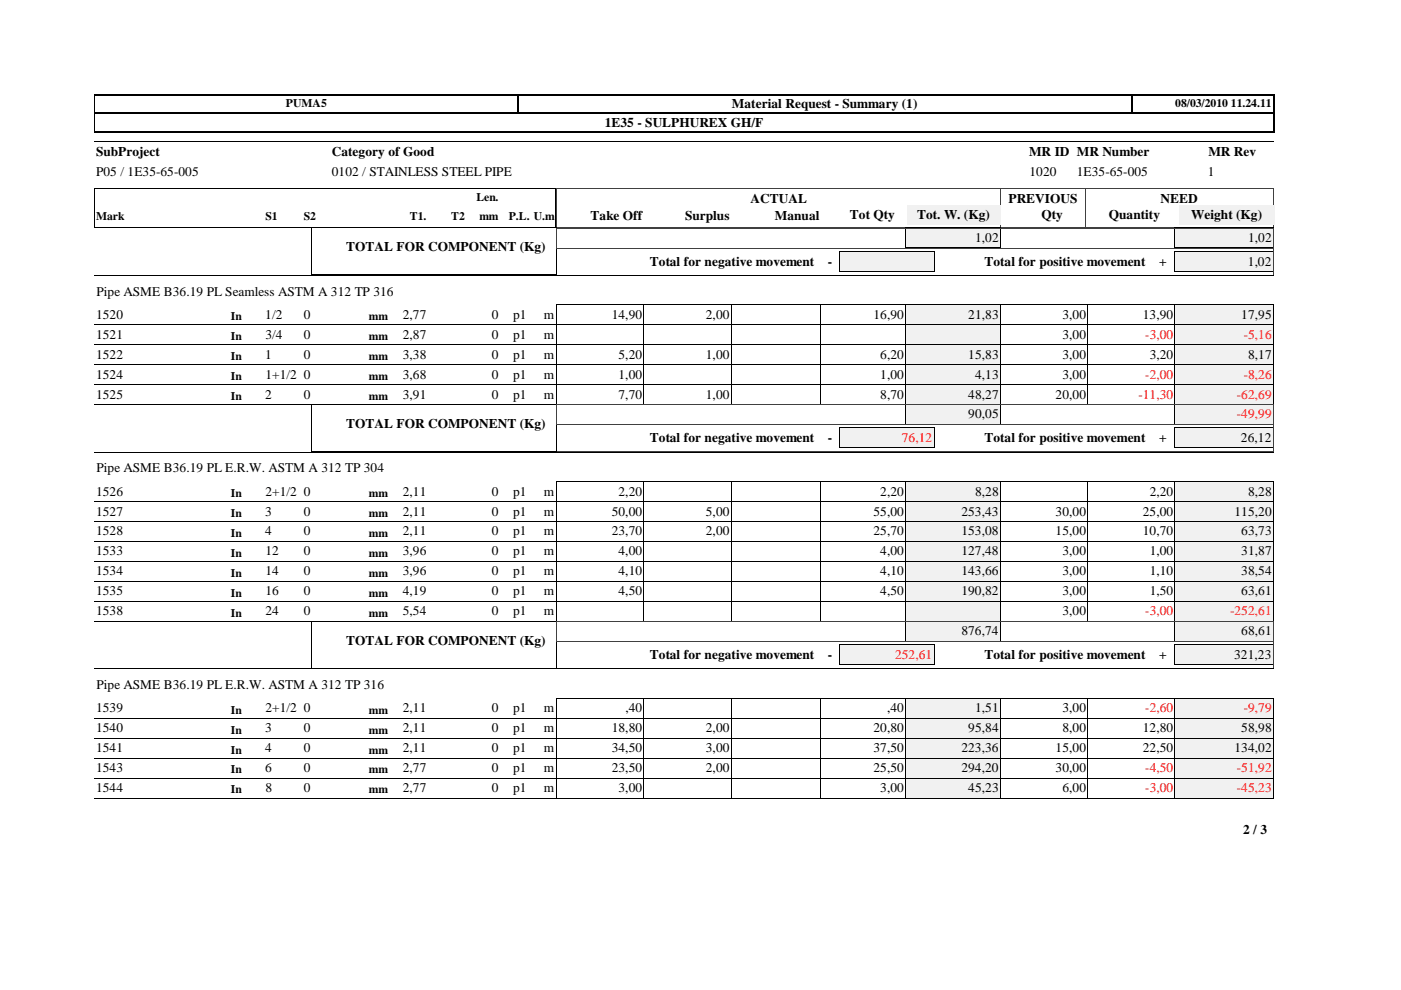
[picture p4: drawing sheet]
<svg xmlns="http://www.w3.org/2000/svg" width="297mm" height="210mm" viewBox="0 0 297 210" stroke-linecap="round" stroke-linejoin="round" font-family="sans-serif">
<defs><g id="words">
<g font-size="2.8">
<text x="155.2" y="22.9">Material Request - Summary (1)</text>
<text x="128.2" y="26.8">1E35 - SULPHUREX GH/F</text>
<text x="20.4" y="33.1">SubProject</text>
<text x="70.4" y="33">Category of Good</text>
<text x="218.2" y="33">MR ID MR Number</text>
<text x="256.2" y="33">MR Rev</text>
<text x="20.4" y="37.3">P05 / 1E35-65-005</text>
<text x="70.4" y="37.2">0102 / STAINLESS STEEL PIPE</text>
<text x="218.3" y="37.2">1020</text>
<text x="228.3" y="37.2">1E35-65-005</text>
<text x="256.1" y="37.2">1</text>
<text x="125.2" y="46.7">Take Off</text>
<text x="145.2" y="46.7">Surplus</text>
<text x="159.1" y="43">ACTUAL</text>
<text x="164.3" y="46.7">Manual</text>
<text x="180.2" y="46.4">Tot Qty</text>
<text x="194.4" y="46.4">Tot. W. (Kg)</text>
<text x="213.8" y="43">PREVIOUS</text>
<text x="220.8" y="46.4">Qty</text>
<text x="235.1" y="46.4">Quantity</text>
<text x="246.1" y="43">NEED</text>
<text x="252.6" y="46.4">Weight (Kg)</text>
<text x="73.4" y="53.3">TOTAL FOR COMPONENT (Kg)</text>
<text x="206.8" y="51.3">1,02</text>
<text x="264.6" y="51.3">1,02</text>
<text x="137.7" y="56.3">Total for negative movement</text>
<text x="175.5" y="56.3">-</text>
<text x="208.7" y="56.3">Total for positive movement</text>
<text x="245.7" y="56.3">+</text>
<text x="264.5" y="56.3">1,02</text>
<text x="20.4" y="62.7">Pipe ASME B36.19 PL Seamless ASTM A 312 TP 316</text>
<text x="20.4" y="67.6">1520</text>
<text x="20.4" y="71.8">1521</text>
<text x="56.3" y="67.6">1/2</text>
<text x="56.3" y="71.8">3/4</text>
<text x="64.4" y="67.6">0</text>
<text x="64.4" y="71.8">0</text>
<text x="85.4" y="67.6">2,77</text>
<text x="85.4" y="71.8">2,87</text>
<text x="104.3" y="67.6">0</text>
<text x="104.3" y="71.8">0</text>
<text x="108.8" y="67.6">p1</text>
<text x="108.8" y="71.8">p1</text>
<text x="115.3" y="67.6">m</text>
<text x="115.3" y="71.8">m</text>
<text x="129.7" y="67.6">14,90</text>
<text x="149.6" y="67.6">2,00</text>
<text x="185.2" y="67.6">16,90</text>
<text x="205.3" y="67.6">21,83</text>
<text x="225.3" y="67.6">3,00</text>
<text x="225.3" y="71.8">3,00</text>
<text x="242.3" y="67.6">13,90</text>
<text x="263.2" y="67.6">17,95</text>
<text x="20.4" y="76">1522</text>
<text x="56.3" y="76">1</text>
<text x="64.4" y="76">0</text>
<text x="85.4" y="76">3,38</text>
<text x="104.3" y="76">0</text>
<text x="108.8" y="76">p1</text>
<text x="115.3" y="76">m</text>
<text x="131.1" y="76">5,20</text>
<text x="149.6" y="76">1,00</text>
<text x="186.6" y="76">6,20</text>
<text x="205.3" y="76">15,83</text>
<text x="225.3" y="76">3,00</text>
<text x="243.8" y="76">3,20</text>
<text x="264.6" y="76">8,17</text>
<text x="20.4" y="80.3">1524</text>
<text x="56.3" y="80.3">1+1/2 0</text>
<text x="85.4" y="80.3">3,68</text>
<text x="104.3" y="80.3">0</text>
<text x="108.8" y="80.3">p1</text>
<text x="115.3" y="80.3">m</text>
<text x="131.1" y="80.3">1,00</text>
<text x="186.6" y="80.3">1,00</text>
<text x="206.8" y="80.3">4,13</text>
<text x="225.3" y="80.3">3,00</text>
<text x="20.4" y="84.5">1525</text>
<text x="56.3" y="84.5">2</text>
<text x="64.4" y="84.5">0</text>
<text x="85.4" y="84.5">3,91</text>
<text x="104.3" y="84.5">0</text>
<text x="108.8" y="84.5">p1</text>
<text x="115.3" y="84.5">m</text>
<text x="131.1" y="84.5">7,70</text>
<text x="149.6" y="84.5">1,00</text>
<text x="186.6" y="84.5">8,70</text>
<text x="205.3" y="84.5">48,27</text>
<text x="205.3" y="88.7">90,05</text>
<text x="223.8" y="84.5">20,00</text>
<text x="73.4" y="90.8">TOTAL FOR COMPONENT (Kg)</text>
<text x="137.7" y="93.8">Total for negative movement</text>
<text x="175.5" y="93.8">-</text>
<text x="208.7" y="93.8">Total for positive movement</text>
<text x="245.7" y="93.8">+</text>
<text x="263.1" y="93.8">26,12</text>
<text x="20.4" y="100.2">Pipe ASME B36.19 PL E.R.W. ASTM A 312 TP 304</text>
<text x="20.4" y="105.1">1526</text>
<text x="56.3" y="105.1">2+1/2 0</text>
<text x="85.4" y="105.1">2,11</text>
<text x="104.3" y="105.1">0</text>
<text x="108.8" y="105.1">p1</text>
<text x="115.3" y="105.1">m</text>
<text x="131.1" y="105.1">2,20</text>
<text x="186.6" y="105.1">2,20</text>
<text x="206.8" y="105.1">8,28</text>
<text x="243.8" y="105.1">2,20</text>
<text x="264.6" y="105.1">8,28</text>
<text x="20.4" y="109.3">1527</text>
<text x="20.4" y="113.5">1528</text>
<text x="56.3" y="109.3">3</text>
<text x="56.3" y="113.5">4</text>
<text x="64.4" y="109.3">0</text>
<text x="64.4" y="113.5">0</text>
<text x="85.4" y="109.3">2,11</text>
<text x="85.4" y="113.5">2,11</text>
<text x="104.3" y="109.3">0</text>
<text x="104.3" y="113.5">0</text>
<text x="108.8" y="109.3">p1</text>
<text x="108.8" y="113.5">p1</text>
<text x="115.3" y="109.3">m</text>
<text x="115.3" y="113.5">m</text>
<text x="129.7" y="109.3">50,00</text>
<text x="129.7" y="113.5">23,70</text>
<text x="149.6" y="109.3">5,00</text>
<text x="149.6" y="113.5">2,00</text>
<text x="185.2" y="109.3">55,00</text>
<text x="185.2" y="113.5">25,70</text>
<text x="203.8" y="109.3">253,43</text>
<text x="203.8" y="113.5">153,08</text>
<text x="223.8" y="109.3">30,00</text>
<text x="223.8" y="113.5">15,00</text>
<text x="242.3" y="109.3">25,00</text>
<text x="242.3" y="113.5">10,70</text>
<text x="261.7" y="109.3">115,20</text>
<text x="263.2" y="113.5">63,73</text>
<text x="20.4" y="117.8">1533</text>
<text x="56.3" y="117.8">12</text>
<text x="64.4" y="117.8">0</text>
<text x="85.4" y="117.8">3,96</text>
<text x="104.3" y="117.8">0</text>
<text x="108.8" y="117.8">p1</text>
<text x="115.3" y="117.8">m</text>
<text x="131.1" y="117.8">4,00</text>
<text x="186.6" y="117.8">4,00</text>
<text x="203.8" y="117.8">127,48</text>
<text x="225.3" y="117.8">3,00</text>
<text x="243.8" y="117.8">1,00</text>
<text x="263.2" y="117.8">31,87</text>
<text x="20.4" y="122">1534</text>
<text x="56.3" y="122">14</text>
<text x="64.4" y="122">0</text>
<text x="85.4" y="122">3,96</text>
<text x="104.3" y="122">0</text>
<text x="108.8" y="122">p1</text>
<text x="115.3" y="122">m</text>
<text x="131.1" y="122">4,10</text>
<text x="186.6" y="122">4,10</text>
<text x="203.8" y="122">143,66</text>
<text x="225.3" y="122">3,00</text>
<text x="243.8" y="122">1,10</text>
<text x="263.2" y="122">38,54</text>
<text x="20.4" y="126.2">1535</text>
<text x="20.4" y="130.5">1538</text>
<text x="56.3" y="126.2">16</text>
<text x="56.3" y="130.5">24</text>
<text x="64.4" y="126.2">0</text>
<text x="64.4" y="130.5">0</text>
<text x="85.4" y="126.2">4,19</text>
<text x="85.4" y="130.5">5,54</text>
<text x="104.3" y="126.2">0</text>
<text x="104.3" y="130.5">0</text>
<text x="108.8" y="126.2">p1</text>
<text x="108.8" y="130.5">p1</text>
<text x="115.3" y="126.2">m</text>
<text x="115.3" y="130.5">m</text>
<text x="131.1" y="126.2">4,50</text>
<text x="186.6" y="126.2">4,50</text>
<text x="203.8" y="126.2">190,82</text>
<text x="225.3" y="126.2">3,00</text>
<text x="225.3" y="130.5">3,00</text>
<text x="243.8" y="126.2">1,50</text>
<text x="263.2" y="126.2">63,61</text>
<text x="73.4" y="136.7">TOTAL FOR COMPONENT (Kg)</text>
<text x="203.8" y="134.7">876,74</text>
<text x="263.2" y="134.7">68,61</text>
<text x="137.7" y="139.8">Total for negative movement</text>
<text x="175.5" y="139.8">-</text>
<text x="208.7" y="139.8">Total for positive movement</text>
<text x="245.7" y="139.8">+</text>
<text x="261.7" y="139.7">321,23</text>
<text x="20.4" y="146.1">Pipe ASME B36.19 PL E.R.W. ASTM A 312 TP 316</text>
<text x="20.4" y="151">1539</text>
<text x="20.4" y="155.3">1540</text>
<text x="56.3" y="155.3">3</text>
<text x="56.3" y="151">2+1/2 0</text>
<text x="64.4" y="155.3">0</text>
<text x="85.4" y="151">2,11</text>
<text x="85.4" y="155.3">2,11</text>
<text x="104.3" y="155.3">0</text>
<text x="104.3" y="151">0</text>
<text x="108.8" y="155.3">p1</text>
<text x="108.8" y="151">p1</text>
<text x="115.3" y="151">m</text>
<text x="115.3" y="155.3">m</text>
<text x="129.7" y="155.3">18,80</text>
<text x="132.6" y="151">,40</text>
<text x="149.6" y="155.3">2,00</text>
<text x="185.2" y="155.3">20,80</text>
<text x="188.1" y="151">,40</text>
<text x="205.3" y="155.3">95,84</text>
<text x="206.8" y="151">1,51</text>
<text x="225.3" y="151">3,00</text>
<text x="225.3" y="155.3">8,00</text>
<text x="242.3" y="155.3">12,80</text>
<text x="263.2" y="155.3">58,98</text>
<text x="20.4" y="159.5">1541</text>
<text x="56.3" y="159.5">4</text>
<text x="64.4" y="159.5">0</text>
<text x="85.4" y="159.5">2,11</text>
<text x="104.3" y="159.5">0</text>
<text x="108.8" y="159.5">p1</text>
<text x="115.3" y="159.5">m</text>
<text x="129.7" y="159.5">34,50</text>
<text x="149.6" y="159.5">3,00</text>
<text x="185.2" y="159.5">37,50</text>
<text x="203.8" y="159.5">223,36</text>
<text x="223.8" y="159.5">15,00</text>
<text x="242.3" y="159.5">22,50</text>
<text x="261.7" y="159.5">134,02</text>
<text x="20.4" y="163.7">1543</text>
<text x="20.4" y="168">1544</text>
<text x="56.3" y="163.7">6</text>
<text x="56.3" y="168">8</text>
<text x="64.4" y="163.7">0</text>
<text x="64.4" y="168">0</text>
<text x="85.4" y="163.7">2,77</text>
<text x="85.4" y="168">2,77</text>
<text x="104.3" y="163.7">0</text>
<text x="104.3" y="168">0</text>
<text x="108.8" y="163.7">p1</text>
<text x="108.8" y="168">p1</text>
<text x="115.3" y="163.7">m</text>
<text x="115.3" y="168">m</text>
<text x="129.7" y="163.7">23,50</text>
<text x="131.1" y="168">3,00</text>
<text x="149.6" y="163.7">2,00</text>
<text x="185.2" y="163.7">25,50</text>
<text x="186.6" y="168">3,00</text>
<text x="203.8" y="163.7">294,20</text>
<text x="205.3" y="168">45,23</text>
<text x="223.8" y="163.7">30,00</text>
<text x="225.3" y="168">6,00</text>
<text x="263.6" y="176.9">2 / 3</text>
</g>
<g font-size="2.8" fill="#f00">
<text x="242.8" y="71.8">-3,00</text>
<text x="263.7" y="71.8">-5,16</text>
<text x="242.8" y="80.3">-2,00</text>
<text x="263.7" y="80.3">-8,26</text>
<text x="241.4" y="84.5">-11,30</text>
<text x="262.3" y="84.5">-62,69</text>
<text x="262.3" y="88.7">-49,99</text>
<text x="191.2" y="93.8">76,12</text>
<text x="242.8" y="130.5">-3,00</text>
<text x="260.8" y="130.5">-252,61</text>
<text x="189.8" y="139.7">252,61</text>
<text x="242.8" y="151">-2,60</text>
<text x="263.7" y="151">-9,79</text>
<text x="242.8" y="163.7">-4,50</text>
<text x="242.8" y="168">-3,00</text>
<text x="262.3" y="163.7">-51,92</text>
<text x="262.3" y="168">-45,23</text>
</g>
<g font-size="2.5">
<text x="60.6" y="22.6">PUMA5</text>
<text x="249.2" y="22.6">08/03/2010 11.24.11</text>
<text x="20.4" y="46.7">Mark</text>
<text x="56.3" y="46.7">S1</text>
<text x="64.4" y="46.7">S2</text>
<text x="86.9" y="46.7">T1.</text>
<text x="95.7" y="46.7">T2</text>
<text x="101" y="42.7">Len.</text>
<text x="101.6" y="46.7">mm</text>
<text x="107.9" y="46.7">P.L. U.m</text>
<text x="49" y="67.8">In</text>
<text x="78.2" y="67.8">mm</text>
<text x="49" y="72.1">In</text>
<text x="49" y="76.3">In</text>
<text x="78.2" y="72.1">mm</text>
<text x="78.2" y="76.3">mm</text>
<text x="49" y="80.5">In</text>
<text x="78.2" y="80.5">mm</text>
<text x="49" y="84.8">In</text>
<text x="78.2" y="84.8">mm</text>
<text x="49" y="105.3">In</text>
<text x="78.2" y="105.3">mm</text>
<text x="49" y="109.6">In</text>
<text x="49" y="113.8">In</text>
<text x="78.2" y="109.6">mm</text>
<text x="78.2" y="113.8">mm</text>
<text x="49" y="118">In</text>
<text x="78.2" y="118">mm</text>
<text x="49" y="122.3">In</text>
<text x="78.2" y="122.3">mm</text>
<text x="49" y="126.5">In</text>
<text x="49" y="130.7">In</text>
<text x="78.2" y="126.5">mm</text>
<text x="78.2" y="130.7">mm</text>
<text x="49" y="151.3">In</text>
<text x="49" y="155.5">In</text>
<text x="78.2" y="151.3">mm</text>
<text x="78.2" y="155.5">mm</text>
<text x="49" y="159.8">In</text>
<text x="78.2" y="159.8">mm</text>
<text x="49" y="164">In</text>
<text x="78.2" y="164">mm</text>
<text x="49" y="168.2">In</text>
<text x="78.2" y="168.2">mm</text>
</g>
</g></defs>
<path d="M270.1 20v4.1M20 20.1h250.3M20 24h250.3M20 27.9h250.3" fill="none" stroke="#000" stroke-width=".25"/>
<path d="M239.9 20v4.1" fill="none" stroke="#000" stroke-width=".38"/>
<path d="M109.9 20v4.1" fill="none" stroke="#000" stroke-width=".34"/>
<path d="M20.1 20v8M20 30h250M20 39.9h97.9M20 39.9v8.3l97.9 .1v-8.4" fill="none" stroke="#000" stroke-width=".21"/>
<path d="M20 24h250.3M270.1 23.9v4.1" fill="none" stroke="#000" stroke-width=".3"/>
<path d="M118 39.9h152M118 39.9v8.3h152M212.1 39.9v8.4M212.2 39.9v8.4M230.1 39.9v8.4M270 39.9v8.4" fill="none" stroke="#404040" stroke-width=".21"/>
<path d="M99.6 43.9h6.4v3.8h-6.4z" fill="#fff"/>
<g fill="#f1f1f1">
<path d="M192.3 43.4h19.8v4.2h-19.8z"/>
<path d="M250 43.4h20.2v4.2h-20.2z"/>
<path d="M192.1 48.3h20v4.2h-20z"/>
</g>
<path d="M192 48.3h20.1M192 48.3v4.2h20.1v-4.2" fill="none" stroke="#000" stroke-width=".21"/>
<path d="M249.1 48.3h20.9v4.2h-20.9z" fill="#f1f1f1"/>
<path d="M249.1 48.3h20.9M249.1 52.5h20.9M249.1 48.3v4.2M270 48.3v4.2" fill="none" stroke="#000" stroke-width=".21"/>
<path d="M249.1 53.3h20.8v4.2h-20.8z" fill="#f1f1f1"/>
<path d="M249 53.3h21l-.1 4.2h-20.9z" fill="none" stroke="#000" stroke-width=".21"/>
<path d="M178 53.3h20v4.2h-20z" fill="#f1f1f1"/>
<g fill="none" stroke="#000" stroke-width=".21">
<path d="M20 58.4h250M66 48.3h52.1M66 48.3v9.9l52 .1v-10M177.9 53.3h20.2v4.2h-20.2zM20 68.8h172.1M118 68.8v-4.2h74.1l-.1 4.2M136.5 64.6v4.2M155 64.6v4.2M174 64.6v4.2M212.1 64.6h37v4.2M212.1 68.8h37M212.1 64.6v4.2"/>
<path d="M230.6 64.6v4.2"/>
</g>
<path d="M118 52.6v-4.2h152.1v4.2M118 52.6v5.8h152.1v-5.8h-152.1" fill="none" stroke="#404040" stroke-width=".21"/>
<path d="M192.1 64.6h20v4.2h-20z" fill="#f1f1f1"/>
<path d="M192 68.8h20.1M192 68.8v-4.2h20.1v4.2" fill="none" stroke="#000" stroke-width=".21"/>
<path d="M249.1 64.6h20.9v4.2h-20.9z" fill="#f1f1f1"/>
<path d="M20 73h172.1M118 73.1v-4.3h74.1l-.1 4.3M136.5 68.8v4.3M155 68.8v4.3M174 68.8v4.3M212.1 68.8h57.9M212.1 73h37M212.1 68.8v4.3M230.6 68.8v4.3M249.1 64.6h20.9M249.1 64.6v8.5M270 64.6v4.2" fill="none" stroke="#000" stroke-width=".21"/>
<path d="M192.1 68.8h20v4.2h-20z" fill="#f1f1f1"/>
<path d="M192 73h20.1M192 73.1v-4.3h20.1v4.3" fill="none" stroke="#000" stroke-width=".21"/>
<path d="M249.1 68.8h20.9v4.2h-20.9z" fill="#f1f1f1"/>
<path d="M20 77.3h172l.1-4.3h-74.1v4.3M136.5 73v4.3M155 73v4.3M174 73v4.3M212.1 73h57.9M212.1 73v4.3M230.6 73v4.3M249.1 68.8h20.9M249.1 68.8v8.5h-37M270 68.8v4.3" fill="none" stroke="#000" stroke-width=".21"/>
<path d="M192.1 73h20v4.3h-20z" fill="#f1f1f1"/>
<path d="M192 73h20.1v4.3h-20.1z" fill="none" stroke="#000" stroke-width=".21"/>
<path d="M249.1 73h20.9v4.3h-20.9z" fill="#f1f1f1"/>
<path d="M136.5 77.3v4.2M155 77.3v4.2M174 77.3v4.2M212.1 77.3h57.9M212.1 77.3v4.2M230.6 77.3v4.2M249.1 73h20.9M249.1 73v8.5h-37M270 73v4.3M20 81.5h172l.1-4.2h-74.1v4.2" fill="none" stroke="#000" stroke-width=".21"/>
<path d="M192.1 77.3h20v4.2h-20z" fill="#f1f1f1"/>
<path d="M192 77.3h20.1v4.2h-20.1z" fill="none" stroke="#000" stroke-width=".21"/>
<path d="M249.1 77.3h20.9v4.2h-20.9z" fill="#f1f1f1"/>
<path d="M249.1 77.3h20.9M249.1 77.3v8.5l-37-.1M270 77.3v4.2M118 81.5h74.1M118 81.5v4.3M136.5 81.5v4.3M155 81.5v4.3M174 81.5v4.3M192 81.5l.1 4.2h-172.1M212.1 81.5h57.9M212.1 81.5v4.3M230.6 81.5v4.3" fill="none" stroke="#000" stroke-width=".21"/>
<path d="M192.1 81.5h20v4.2h-20z" fill="#f1f1f1"/>
<path d="M192 81.5h20.1M192 81.5v4.2l20.1 .1v-4.3" fill="none" stroke="#000" stroke-width=".21"/>
<path d="M249.1 81.5h20.9v4.2h-20.9z" fill="#f1f1f1"/>
<path d="M249.1 81.5h20.9M249.1 85.7h20.9M249.1 81.5v4.3M270 81.5v4.3" fill="none" stroke="#000" stroke-width=".21"/>
<path d="M192.1 85.7h20v4.3h-20z" fill="#f1f1f1"/>
<path d="M192 85.7h20.1M192 85.7v4.3h20.1v-4.3" fill="none" stroke="#000" stroke-width=".21"/>
<path d="M249.1 85.7h20.9v4.3h-20.9z" fill="#f1f1f1"/>
<path d="M249.1 85.7h20.9M249.1 90h20.9M249.1 85.7v4.3M270 85.7v4.3" fill="none" stroke="#000" stroke-width=".21"/>
<path d="M249.1 90.8h20.8v4.2h-20.8z" fill="#f1f1f1"/>
<path d="M249 90.7h21l-.1 4.3h-20.9z" fill="none" stroke="#000" stroke-width=".21"/>
<path d="M178 90.8h20v4.2h-20z" fill="#f1f1f1"/>
<g fill="none" stroke="#000" stroke-width=".21">
<path d="M20 95.9h250M66 85.7h52.1M66 95.7h52.1M66 85.7v10M118 85.7v10M177.9 90.7h20.2v4.3h-20.2zM20 106.3h172l.1-4.2h-74.1v4.2M136.5 102.1v4.2M155 102.1v4.2M174 102.1v4.2M212.1 102.1h37v4.2h-37M212.1 102.1v4.2"/>
<path d="M230.6 102.1v4.2"/>
</g>
<path d="M118 90.1v-4.3h152.1v4.3M118 90v5.8h152.1v-5.7h-152.1" fill="none" stroke="#404040" stroke-width=".21"/>
<path d="M192.1 102.1h20v4.2h-20z" fill="#f1f1f1"/>
<path d="M192 102.1h20.1v4.2h-20.1z" fill="none" stroke="#000" stroke-width=".21"/>
<path d="M249.1 102.1h20.9v4.2h-20.9z" fill="#f1f1f1"/>
<path d="M118 106.3h74.1M118 106.3v4.3M136.5 106.3v4.3M155 106.3v4.3M174 106.3v4.3M192 106.3l.1 4.3h-172.1M212.1 106.3h57.9M212.1 106.3v4.3M230.6 106.3v4.3M249.1 102.1h20.9M249.1 102.1v8.5h-37M270 102.1v4.2" fill="none" stroke="#000" stroke-width=".21"/>
<path d="M192.1 106.3h20v4.2h-20z" fill="#f1f1f1"/>
<path d="M192 106.3h20.1M192 106.3v4.3h20.1v-4.3" fill="none" stroke="#000" stroke-width=".21"/>
<path d="M249.1 106.3h20.9v4.2h-20.9z" fill="#f1f1f1"/>
<path d="M118 110.6h74.1M118 110.5v4.3M136.5 110.5v4.3M155 110.5v4.3M174 110.5v4.3M192 110.5l.1 4.3h-172.1M212.1 110.6h57.9M212.1 110.5v4.3M230.6 110.5v4.3M249.1 106.3h20.9M249.1 106.3v8.5h-37M270 106.3v4.3" fill="none" stroke="#000" stroke-width=".21"/>
<path d="M192.1 110.5h20v4.3h-20z" fill="#f1f1f1"/>
<path d="M192 110.6h20.1M192 110.5v4.3h20.1v-4.3" fill="none" stroke="#000" stroke-width=".21"/>
<path d="M249.1 110.5h20.9v4.3h-20.9z" fill="#f1f1f1"/>
<g fill="none" stroke="#000" stroke-width=".21">
<path d="M20 119h172.1M118 114.8h74.1M118 114.8v4.2M136.5 114.8v4.2M155 114.8v4.2M174 114.8v4.2M192 114.8v4.2M212.1 114.8h57.9M212.1 119h37M212.1 114.8v4.2M230.6 114.8v4.2M249.1 110.6h20.9"/>
<path d="M249.1 110.5v8.5M270 110.5v4.3"/>
</g>
<path d="M192.1 114.8h20v4.2h-20z" fill="#f1f1f1"/>
<path d="M192 114.8h20.1M192 119h20.1M192 114.8v4.2M212.1 114.8v4.2" fill="none" stroke="#000" stroke-width=".21"/>
<path d="M249.1 114.8h20.9v4.2h-20.9z" fill="#f1f1f1"/>
<path d="M136.5 119v4.3M155 119v4.3M174 119v4.3M212.1 119h57.9M212.1 119v4.3M230.6 119v4.3M249.1 114.8h20.9M249.1 114.8v8.5M270 114.8v4.2M20 123.3h172.1M118 123.3v-4.3h74.1l-.1 4.3M212.1 123.3h37" fill="none" stroke="#000" stroke-width=".21"/>
<path d="M192.1 119h20v4.2h-20z" fill="#f1f1f1"/>
<path d="M192 123.3h20.1M192 123.3v-4.3h20.1v4.3" fill="none" stroke="#000" stroke-width=".21"/>
<path d="M249.1 119h20.9v4.2h-20.9z" fill="#f1f1f1"/>
<path d="M249.1 119h20.9M249.1 119v8.5M270 119v4.3M20 127.5h172.1M118 127.5v-4.2h74.1l-.1 4.2M136.5 123.2v4.3M155 123.2v4.3M174 123.2v4.3M212.1 123.3h57.9M212.1 127.5h37M212.1 123.2v4.3M230.6 123.2v4.3" fill="none" stroke="#000" stroke-width=".21"/>
<path d="M192.1 123.2h20v4.3h-20z" fill="#f1f1f1"/>
<path d="M192 127.5h20.1M192 127.5v-4.2h20.1v4.2" fill="none" stroke="#000" stroke-width=".21"/>
<path d="M249.1 123.2h20.9v4.3h-20.9z" fill="#f1f1f1"/>
<path d="M20 131.7h172l.1-4.2h-74.1v4.2M136.5 127.5v4.2M155 127.5v4.2M174 127.5v4.2M212.1 127.5h57.9M212.1 127.5v4.2M230.6 127.5v4.2M249.1 123.3h20.9M249.1 123.2v8.5h-37M270 123.2v4.3" fill="none" stroke="#000" stroke-width=".21"/>
<path d="M192.1 127.5h20v4.2h-20z" fill="#f1f1f1"/>
<path d="M192 127.5h20.1v4.2h-20.1z" fill="none" stroke="#000" stroke-width=".21"/>
<path d="M249.1 127.5h20.9v4.2h-20.9z" fill="#f1f1f1"/>
<path d="M249.1 127.5h20.9M249.1 131.7h20.9M249.1 127.5v4.2M270 127.5v4.2" fill="none" stroke="#000" stroke-width=".21"/>
<path d="M192.1 131.7h20v4.2h-20z" fill="#f1f1f1"/>
<path d="M192 131.7h20.1v4.3h-20.1z" fill="none" stroke="#000" stroke-width=".21"/>
<path d="M249.1 131.7h20.9v4.2h-20.9z" fill="#f1f1f1"/>
<path d="M249.1 131.7h20.9M249.1 136h20.9M249.1 131.7v4.3M270 131.7v4.3" fill="none" stroke="#000" stroke-width=".21"/>
<path d="M249.1 136.7h20.8v4.2h-20.8z" fill="#f1f1f1"/>
<path d="M249 140.9h21M249.1 141l-.1-4.3h21l-.1 4.3" fill="none" stroke="#000" stroke-width=".21"/>
<path d="M178 136.7h20v4.2h-20z" fill="#f1f1f1"/>
<g fill="none" stroke="#000" stroke-width=".21">
<path d="M66 131.7h52.1l-.1 10h-52zM20 141.8h250M20 152.3h172.1M118 152.3v-4.2h74.1l-.1 4.2M136.5 148v4.3M155 148v4.3M174 148v4.3M177.9 140.9h20.2M177.9 141v-4.3h20.2v4.3M212.1 148.1h37v4.2M212.1 152.3h37M212.1 148v4.3"/>
<path d="M230.6 148v4.3"/>
</g>
<path d="M118 131.8h152.1M118 131.8v4.2h152.1M118 136v5.8M270.1 131.8v4.3M270.1 136v5.8M118 141.8h152.1" fill="none" stroke="#404040" stroke-width=".21"/>
<path d="M192.1 148h20v4.3h-20z" fill="#f1f1f1"/>
<path d="M192 152.3h20.1M192 152.3v-4.2h20.1v4.2" fill="none" stroke="#000" stroke-width=".21"/>
<path d="M249.1 148h20.9v4.3h-20.9z" fill="#f1f1f1"/>
<path d="M20 156.5h172l.1-4.2h-74.1v4.2M136.5 152.3v4.2M155 152.3v4.2M174 152.3v4.2M212.1 152.3h57.9M212.1 152.3v4.2M230.6 152.3v4.2M249.1 148.1h20.9M249.1 148v8.5h-37M270 148v4.3" fill="none" stroke="#000" stroke-width=".21"/>
<path d="M192.1 152.3h20v4.2h-20z" fill="#f1f1f1"/>
<path d="M192 152.3h20.1v4.2h-20.1z" fill="none" stroke="#000" stroke-width=".21"/>
<path d="M249.1 152.3h20.9v4.2h-20.9z" fill="#f1f1f1"/>
<path d="M136.5 156.5v4.3M155 156.5v4.3M174 156.5v4.3M212.1 156.5h57.9M212.1 156.5v4.3M230.6 156.5v4.3M249.1 152.3h20.9M249.1 152.3v8.5h-37M270 152.3v4.2M20 160.8h172l.1-4.3h-74.1v4.3" fill="none" stroke="#000" stroke-width=".21"/>
<path d="M192.1 156.5h20v4.2h-20z" fill="#f1f1f1"/>
<path d="M192 156.5h20.1v4.3h-20.1z" fill="none" stroke="#000" stroke-width=".21"/>
<path d="M249.1 156.5h20.9v4.2h-20.9z" fill="#f1f1f1"/>
<path d="M249.1 156.5h20.9M249.1 156.5v8.5h-37M270 156.5v4.3M20 165h172l.1-4.2h-74.1v4.2M136.5 160.7v4.3M155 160.7v4.3M174 160.7v4.3M212.1 160.8h57.9M212.1 160.7v4.3M230.6 160.7v4.3" fill="none" stroke="#000" stroke-width=".21"/>
<path d="M192.1 160.7h20v4.3h-20z" fill="#f1f1f1"/>
<path d="M192 160.8h20.1v4.2h-20.1z" fill="none" stroke="#000" stroke-width=".21"/>
<path d="M249.1 160.7h20.9v4.3h-20.9z" fill="#f1f1f1"/>
<path d="M118 165h74.1M118 165v4.2M136.5 165v4.2M155 165v4.2M174 165v4.2M192 165l.1 4.2h-172.1M212.1 165h57.9M212.1 165v4.2M230.6 165v4.2M249.1 160.8h20.9M249.1 160.7v8.5h-37M270 160.7v4.3" fill="none" stroke="#000" stroke-width=".21"/>
<path d="M192.1 165h20v4.2h-20z" fill="#f1f1f1"/>
<path d="M192 165h20.1M192 165v4.2h20.1v-4.2" fill="none" stroke="#000" stroke-width=".21"/>
<path d="M249.1 165h20.9v4.2h-20.9z" fill="#f1f1f1"/>
<path d="M249.1 165h20.9M249.1 169.2h20.9M249.1 165v4.2M270 165v4.2" fill="none" stroke="#000" stroke-width=".21"/>
<use href="#words"/>
</svg>
